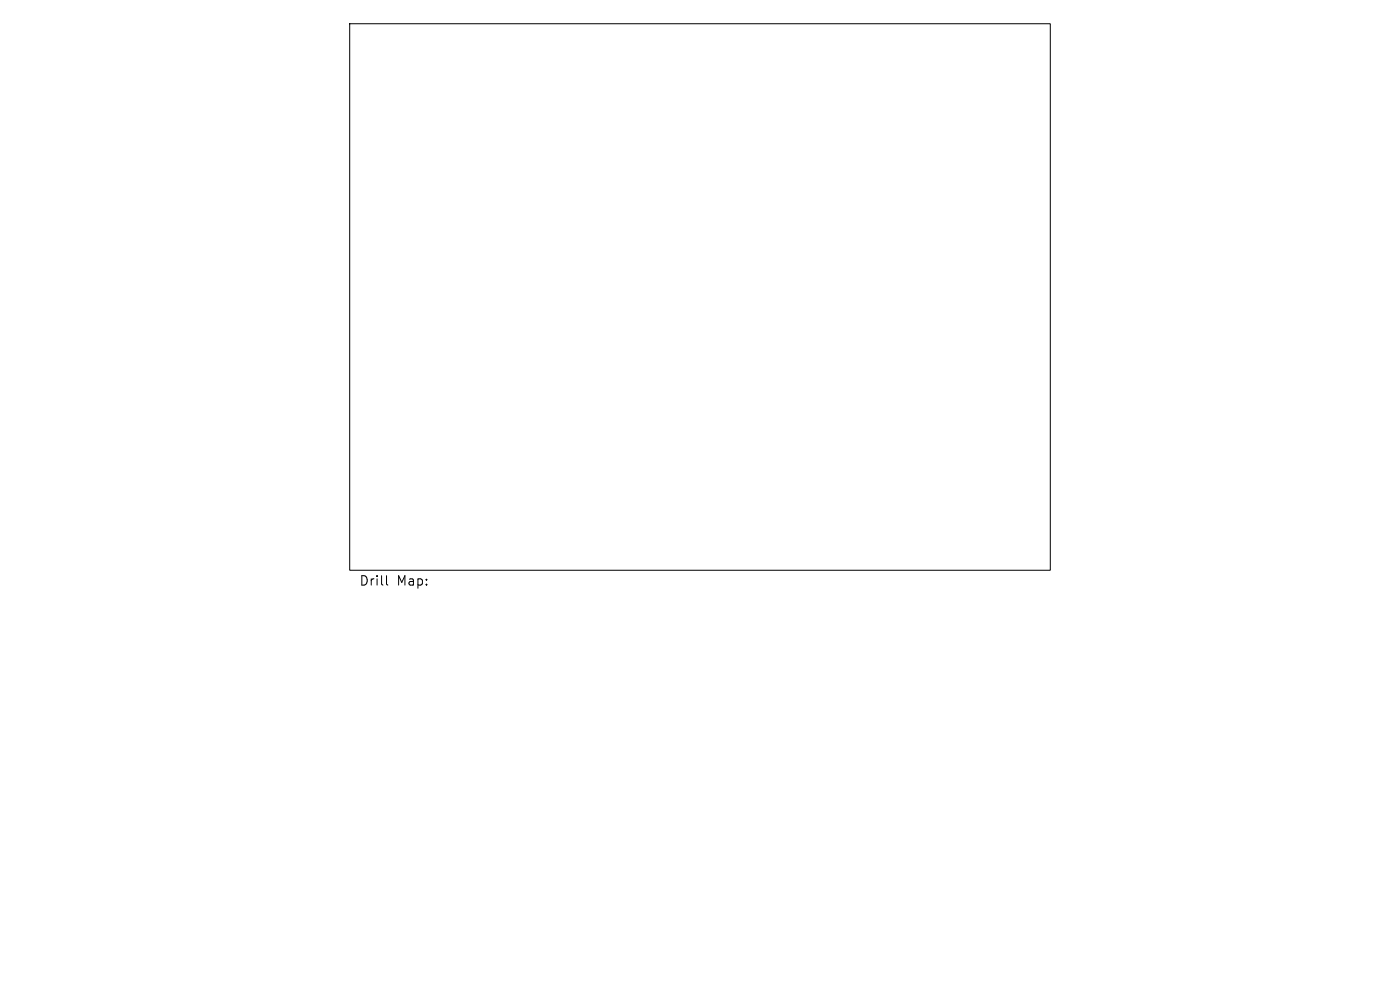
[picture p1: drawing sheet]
<svg xmlns="http://www.w3.org/2000/svg" width="297mm" height="210mm" viewBox="0 0 297 210" stroke-linecap="round" stroke-linejoin="round" font-family="sans-serif">
<defs><g id="words">
<g font-size="2.8">
<text x="76.1" y="124.5">Drill</text>
<text x="84.2" y="124.5">Map:</text>
</g>
</g></defs>
<path d="M74.2 5h148.6v116h-148.6zM82 122.1v1.7l.3 .3" fill="none" stroke="#000" stroke-width=".21"/>
<use href="#words"/>
</svg>
